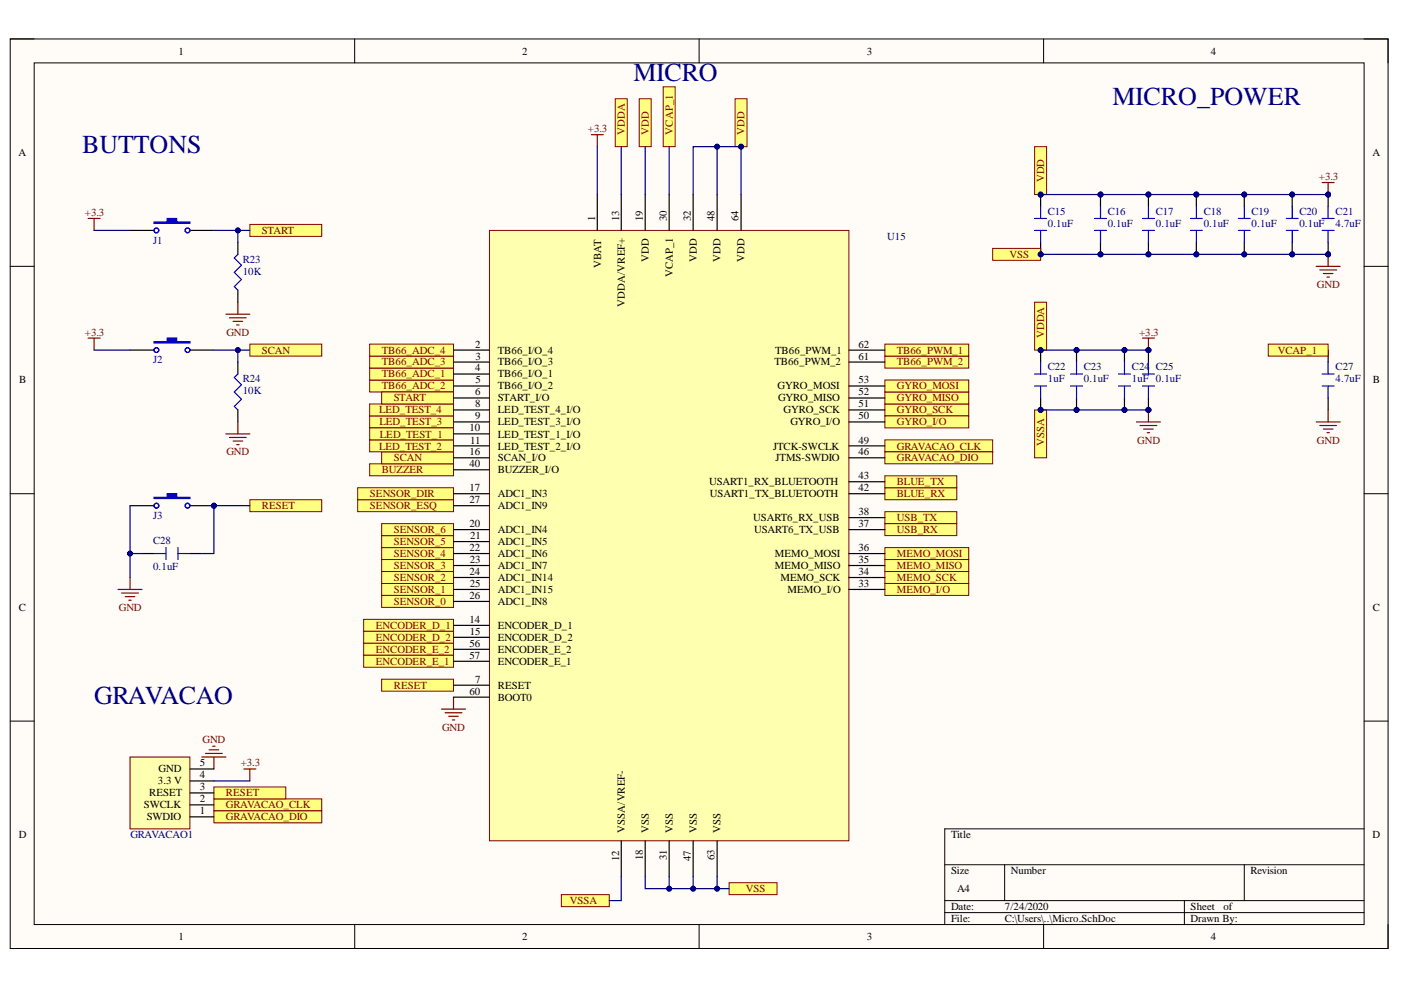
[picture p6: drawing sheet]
<svg xmlns="http://www.w3.org/2000/svg" width="297mm" height="210mm" viewBox="0 0 297 210" stroke-linecap="round" stroke-linejoin="round" font-family="sans-serif">
<defs><g id="words">
<g font-size="5.5" fill="#000080">
<text x="134.3" y="17.2">MICRO</text>
<text x="235.9" y="22.3">MICRO_POWER</text>
<text x="17.4" y="32.4">BUTTONS</text>
<text x="19.9" y="149.2">GRAVACAO</text>
</g>
<g font-size="2.3">
<text x="37.9" y="11.6">1</text>
<text x="110.7" y="11.6">2</text>
<text x="183.8" y="11.6">3</text>
<text x="256.7" y="11.6">4</text>
<text x="3.9" y="33.1">A</text>
<text x="291" y="33.1">A</text>
<text x="126.2" y="46.8" transform="rotate(-90 126.2 46.8)">1</text>
<text x="131.2" y="46.8" transform="rotate(-90 131.2 46.8)">13</text>
<text x="136.3" y="46.8" transform="rotate(-90 136.3 46.8)">19</text>
<text x="141.4" y="46.8" transform="rotate(-90 141.4 46.8)">30</text>
<text x="146.5" y="46.8" transform="rotate(-90 146.5 46.8)">32</text>
<text x="151.5" y="46.8" transform="rotate(-90 151.5 46.8)">48</text>
<text x="156.6" y="46.8" transform="rotate(-90 156.6 46.8)">64</text>
<text x="127.4" y="56.8" transform="rotate(-90 127.4 56.8)">VBAT</text>
<text x="137.6" y="55.5" transform="rotate(-90 137.6 55.5)">VDD</text>
<text x="142.6" y="58.8" transform="rotate(-90 142.6 58.8)">VCAP_1</text>
<text x="147.7" y="55.5" transform="rotate(-90 147.7 55.5)">VDD</text>
<text x="152.8" y="55.5" transform="rotate(-90 152.8 55.5)">VDD</text>
<text x="157.9" y="55.5" transform="rotate(-90 157.9 55.5)">VDD</text>
<text x="132.5" y="65" transform="rotate(-90 132.5 65)">VDDA/VREF+</text>
<text x="100.7" y="73.7">2</text>
<text x="100.8" y="76.2">3</text>
<text x="105.6" y="75">TB66_I/O_4</text>
<text x="105.6" y="77.5">TB66_I/O_3</text>
<text x="164.2" y="77.5">TB66_PWM_2</text>
<text x="164.4" y="75">TB66_PWM_1</text>
<text x="182" y="73.7">62</text>
<text x="182" y="76.2">61</text>
<text x="4.1" y="81.3">B</text>
<text x="100.7" y="78.8">4</text>
<text x="100.7" y="83.8">6</text>
<text x="100.8" y="81.3">5</text>
<text x="105.6" y="80">TB66_I/O_1</text>
<text x="105.6" y="82.6">TB66_I/O_2</text>
<text x="164.9" y="82.6">GYRO_MOSI</text>
<text x="182" y="83.8">52</text>
<text x="182" y="81.3">53</text>
<text x="291" y="81.3">B</text>
<text x="100.7" y="86.4">8</text>
<text x="100.7" y="88.9">9</text>
<text x="105.6" y="85.1">START_I/O</text>
<text x="105.6" y="87.6">LED_TEST_4_I/O</text>
<text x="165" y="85.1">GYRO_MISO</text>
<text x="166.1" y="87.6">GYRO_SCK</text>
<text x="182" y="88.9">50</text>
<text x="182" y="86.4">51</text>
<text x="99.6" y="91.4">10</text>
<text x="99.7" y="94">11</text>
<text x="105.6" y="90.2">LED_TEST_3_I/O</text>
<text x="105.6" y="92.8">LED_TEST_1_I/O</text>
<text x="105.6" y="95.3">LED_TEST_2_I/O</text>
<text x="163.9" y="95.3">JTCK-SWCLK</text>
<text x="167.6" y="90.2">GYRO_I/O</text>
<text x="182" y="94">49</text>
<text x="99.6" y="96.6">16</text>
<text x="99.6" y="99.1">40</text>
<text x="105.6" y="97.8">SCAN_I/O</text>
<text x="105.6" y="100.4">BUZZER_I/O</text>
<text x="164.5" y="97.8">JTMS-SWDIO</text>
<text x="182" y="101.6">43</text>
<text x="182" y="96.6">46</text>
<text x="99.6" y="104.2">17</text>
<text x="99.6" y="106.7">27</text>
<text x="105.6" y="105.4">ADC1_IN3</text>
<text x="105.6" y="108">ADC1_IN9</text>
<text x="150.3" y="102.9">USART1_RX_BLUETOOTH</text>
<text x="150.5" y="105.4">USART1_TX_BLUETOOTH</text>
<text x="182" y="104.2">42</text>
<text x="99.6" y="111.8">20</text>
<text x="105.6" y="113">ADC1_IN4</text>
<text x="159.7" y="110.5">USART6_RX_USB</text>
<text x="159.9" y="113">USART6_TX_USB</text>
<text x="182" y="111.8">37</text>
<text x="182" y="109.2">38</text>
<text x="99.6" y="116.8">22</text>
<text x="99.6" y="119.4">23</text>
<text x="99.7" y="114.3">21</text>
<text x="105.6" y="115.6">ADC1_IN5</text>
<text x="105.6" y="118.1">ADC1_IN6</text>
<text x="164.3" y="118.1">MEMO_MOSI</text>
<text x="182" y="119.4">35</text>
<text x="182" y="116.8">36</text>
<text x="99.6" y="121.9">24</text>
<text x="99.6" y="124.4">25</text>
<text x="105.6" y="120.6">ADC1_IN7</text>
<text x="105.6" y="123.2">ADC1_IN14</text>
<text x="105.6" y="125.7">ADC1_IN15</text>
<text x="164.3" y="120.6">MEMO_MISO</text>
<text x="165.5" y="123.2">MEMO_SCK</text>
<text x="167" y="125.7">MEMO_I/O</text>
<text x="182" y="124.4">33</text>
<text x="182" y="121.9">34</text>
<text x="4" y="129.5">C</text>
<text x="99.6" y="127">26</text>
<text x="105.6" y="128.2">ADC1_IN8</text>
<text x="291" y="129.5">C</text>
<text x="99.6" y="132">14</text>
<text x="99.6" y="137.2">56</text>
<text x="99.6" y="134.6">15</text>
<text x="105.6" y="133.3">ENCODER_D_1</text>
<text x="105.6" y="135.9">ENCODER_D_2</text>
<text x="99.6" y="139.7">57</text>
<text x="105.6" y="138.4">ENCODER_E_2</text>
<text x="105.6" y="141">ENCODER_E_1</text>
<text x="99.6" y="147.3">60</text>
<text x="100.7" y="144.8">7</text>
<text x="105.6" y="146">RESET</text>
<text x="105.6" y="148.6">BOOT0</text>
<text x="33.5" y="166.3">3.3 V</text>
<text x="33.6" y="163.8">GND</text>
<text x="42.3" y="167.6">3</text>
<text x="42.3" y="165">4</text>
<text x="42.3" y="162.5">5</text>
<text x="30.5" y="171.4">SWCLK</text>
<text x="31.1" y="173.9">SWDIO</text>
<text x="31.6" y="168.8">RESET</text>
<text x="42.3" y="172.6">1</text>
<text x="42.3" y="170.1">2</text>
<text x="4" y="177.7">D</text>
<text x="132.5" y="176.5" transform="rotate(-90 132.5 176.5)">VSSA/VREF-</text>
<text x="137.6" y="176.5" transform="rotate(-90 137.6 176.5)">VSS</text>
<text x="142.6" y="176.5" transform="rotate(-90 142.6 176.5)">VSS</text>
<text x="147.7" y="176.5" transform="rotate(-90 147.7 176.5)">VSS</text>
<text x="152.8" y="176.5" transform="rotate(-90 152.8 176.5)">VSS</text>
<text x="201.6" y="177.7">Title</text>
<text x="291" y="177.7">D</text>
<text x="131.2" y="182.5" transform="rotate(-90 131.2 182.5)">12</text>
<text x="136.3" y="182.4" transform="rotate(-90 136.3 182.4)">18</text>
<text x="141.4" y="182.3" transform="rotate(-90 141.4 182.3)">31</text>
<text x="146.5" y="182.5" transform="rotate(-90 146.5 182.5)">47</text>
<text x="151.5" y="182.4" transform="rotate(-90 151.5 182.4)">63</text>
<text x="201.6" y="185.4">Size</text>
<text x="214.3" y="185.4">Number</text>
<text x="265.1" y="185.4">Revision</text>
<text x="202.9" y="189.2">A4</text>
<text x="201.6" y="193">Date:</text>
<text x="201.6" y="195.5">File:</text>
<text x="213" y="193">7/24/2020</text>
<text x="213" y="195.5">C:\Users\..\Micro.SchDoc</text>
<text x="252.4" y="193">Sheet</text>
<text x="252.4" y="195.5">Drawn By:</text>
<text x="259.4" y="193">of</text>
<text x="37.9" y="199.3">1</text>
<text x="110.7" y="199.3">2</text>
<text x="183.8" y="199.3">3</text>
<text x="256.7" y="199.3">4</text>
</g>
<g font-size="2.3" fill="#800000">
<text x="124.6" y="28">+3.3</text>
<text x="132.5" y="28.5" transform="rotate(-90 132.5 28.5)">VDDA</text>
<text x="137.6" y="28.5" transform="rotate(-90 137.6 28.5)">VDD</text>
<text x="142.6" y="28.5" transform="rotate(-90 142.6 28.5)">VCAP_1</text>
<text x="157.9" y="28.5" transform="rotate(-90 157.9 28.5)">VDD</text>
<text x="221.4" y="38.7" transform="rotate(-90 221.4 38.7)">VDD</text>
<text x="279.6" y="38.2">+3.3</text>
<text x="18" y="45.8">+3.3</text>
<text x="55.5" y="49.6">START</text>
<text x="214.1" y="54.7">VSS</text>
<text x="279.2" y="61">GND</text>
<text x="18" y="71.2">+3.3</text>
<text x="48" y="71.2">GND</text>
<text x="221.4" y="71.7" transform="rotate(-90 221.4 71.7)">VDDA</text>
<text x="241.5" y="71.2">+3.3</text>
<text x="55.5" y="75">SCAN</text>
<text x="81" y="77.5">TB66_ADC_3</text>
<text x="81" y="75">TB66_ADC_4</text>
<text x="190.1" y="77.5">TB66_PWM_2</text>
<text x="190.1" y="75">TB66_PWM_1</text>
<text x="270.9" y="75">VCAP_1</text>
<text x="81" y="82.6">TB66_ADC_2</text>
<text x="81" y="80">TB66_ADC_1</text>
<text x="190.1" y="82.6">GYRO_MOSI</text>
<text x="80.4" y="87.6">LED_TEST_4</text>
<text x="83.5" y="85.1">START</text>
<text x="190.1" y="87.6">GYRO_SCK</text>
<text x="190.1" y="85.1">GYRO_MISO</text>
<text x="80.4" y="95.3">LED_TEST_2</text>
<text x="80.5" y="90.2">LED_TEST_3</text>
<text x="80.5" y="92.8">LED_TEST_1</text>
<text x="190.1" y="95.3">GRAVACAO_CLK</text>
<text x="190.1" y="90.2">GYRO_I/O</text>
<text x="221.4" y="94.5" transform="rotate(-90 221.4 94.5)">VSSA</text>
<text x="241.1" y="94">GND</text>
<text x="279.2" y="94">GND</text>
<text x="48" y="96.6">GND</text>
<text x="81" y="100.4">BUZZER</text>
<text x="83.5" y="97.8">SCAN</text>
<text x="190.1" y="97.8">GRAVACAO_DIO</text>
<text x="55.5" y="108">RESET</text>
<text x="78.4" y="108">SENSOR_ESQ</text>
<text x="78.4" y="105.4">SENSOR_DIR</text>
<text x="190.1" y="105.4">BLUE_RX</text>
<text x="190.1" y="102.9">BLUE_TX</text>
<text x="83.5" y="113">SENSOR_6</text>
<text x="190.1" y="110.5">USB_TX</text>
<text x="190.1" y="113">USB_RX</text>
<text x="83.5" y="118.1">SENSOR_4</text>
<text x="83.5" y="115.6">SENSOR_5</text>
<text x="190.1" y="118.1">MEMO_MOSI</text>
<text x="83.5" y="125.7">SENSOR_1</text>
<text x="83.5" y="123.2">SENSOR_2</text>
<text x="83.5" y="120.6">SENSOR_3</text>
<text x="190.1" y="120.6">MEMO_MISO</text>
<text x="190.1" y="123.2">MEMO_SCK</text>
<text x="190.1" y="125.7">MEMO_I/O</text>
<text x="25.2" y="129.5">GND</text>
<text x="83.5" y="128.2">SENSOR_0</text>
<text x="79.7" y="133.3">ENCODER_D_1</text>
<text x="79.7" y="135.9">ENCODER_D_2</text>
<text x="79.7" y="138.4">ENCODER_E_2</text>
<text x="79.7" y="141">ENCODER_E_1</text>
<text x="83.5" y="146">RESET</text>
<text x="93.7" y="154.9">GND</text>
<text x="42.9" y="157.4">GND</text>
<text x="51" y="162.5">+3.3</text>
<text x="47.9" y="171.4">GRAVACAO_CLK</text>
<text x="47.9" y="173.9">GRAVACAO_DIO</text>
<text x="47.9" y="168.8">RESET</text>
<text x="120.8" y="191.7">VSSA</text>
<text x="158.1" y="189.2">VSS</text>
</g>
<g font-size="2.3" fill="#000080">
<text x="222.2" y="45.5">C15</text>
<text x="234.8" y="45.5">C16</text>
<text x="245.1" y="45.5">C17</text>
<text x="255.2" y="45.5">C18</text>
<text x="265.4" y="45.5">C19</text>
<text x="275.5" y="45.5">C20</text>
<text x="283.2" y="45.5">C21</text>
<text x="32.5" y="51.7">J1</text>
<text x="188.1" y="50.9">U15</text>
<text x="222.2" y="48">0.1uF</text>
<text x="234.8" y="48">0.1uF</text>
<text x="245.1" y="48">0.1uF</text>
<text x="255.2" y="48">0.1uF</text>
<text x="265.4" y="48">0.1uF</text>
<text x="275.5" y="48">0.1uF</text>
<text x="283.2" y="48">4.7uF</text>
<text x="51.5" y="55.7">R23</text>
<text x="51.5" y="58.2">10K</text>
<text x="32.5" y="77">J2</text>
<text x="51.5" y="81">R24</text>
<text x="51.5" y="83.6">10K</text>
<text x="222.2" y="78.5">C22</text>
<text x="222.2" y="81">1uF</text>
<text x="229.8" y="78.5">C23</text>
<text x="229.8" y="81">0.1uF</text>
<text x="240" y="78.5">C24</text>
<text x="240" y="81">1uF 0.1uF</text>
<text x="245.1" y="78.5">C25</text>
<text x="283.2" y="78.5">C27</text>
<text x="283.2" y="81">4.7uF</text>
<text x="32.5" y="110">J3</text>
<text x="32.5" y="115.3">C28</text>
<text x="32.5" y="120.9">0.1uF</text>
<text x="27.6" y="177.7">GRAVACAO1</text>
</g>
</g></defs>
<path d="M2.2 8.3h292.1v192.8h-292.1z" fill-rule="evenodd" fill="#fffcf8"/>
<path d="M2.2 8.3h292.1v192.8h-292.1z" fill="none" stroke="#000" stroke-width=".21"/>
<path d="M7.2 13.3h282v182.7h-282z" fill-rule="evenodd" fill="#fffcf8"/>
<g fill="none" stroke="#000" stroke-width=".21">
<path d="M2.2 8.3h5M7.2 13.3h282v182.7h-282zM75.2 8.3v5M148.2 8.3v5M221.3 8.3v5M289.2 8.3h5.1v5M2.2 56.5h5M289.2 56.5h5.1M2.2 104.7h5M289.2 104.7h5.1M2.2 152.9h5M289.2 152.9h5.1"/>
<path d="M289.2 175.7h-88.9v20.3M75.2 196v5.1M148.2 196v5.1M200.3 183.3h88.9M200.3 191h88.9M200.3 193.5h88.9M213 183.3v7.7M221.3 196v5.1M251.1 191v5M263.8 183.3v7.7M294.3 196v5.1"/>
</g>
<path d="M80.9 123.7h15.3v2.5h-15.3z" fill-rule="evenodd" fill="#ffff80"/>
<path d="M80.9 123.7h15.3v2.5h-15.3z" fill="none" stroke="#800000" stroke-width=".21"/>
<path d="M80.9 116.1h15.3v2.5h-15.3z" fill-rule="evenodd" fill="#ffff80"/>
<path d="M80.9 116.1h15.3v2.5h-15.3z" fill="none" stroke="#800000" stroke-width=".21"/>
<path d="M80.9 121.2h15.3v2.5h-15.3z" fill-rule="evenodd" fill="#ffff80"/>
<path d="M80.9 121.2h15.3v2.5h-15.3z" fill="none" stroke="#800000" stroke-width=".21"/>
<path d="M80.9 113.6h15.3v2.5h-15.3z" fill-rule="evenodd" fill="#ffff80"/>
<path d="M80.9 113.6h15.3v2.5h-15.3z" fill="none" stroke="#800000" stroke-width=".21"/>
<path d="M80.9 126.2h15.3v2.6h-15.3z" fill-rule="evenodd" fill="#ffff80"/>
<path d="M80.9 126.2h15.3v2.6h-15.3z" fill="none" stroke="#800000" stroke-width=".21"/>
<path d="M80.9 118.6h15.3v2.6h-15.3z" fill-rule="evenodd" fill="#ffff80"/>
<path d="M80.9 118.6h15.3v2.6h-15.3z" fill="none" stroke="#800000" stroke-width=".21"/>
<path d="M78.4 88.2h17.8v2.5h-17.8z" fill-rule="evenodd" fill="#ffff80"/>
<path d="M78.4 88.2h17.8v2.5h-17.8z" fill="none" stroke="#800000" stroke-width=".21"/>
<path d="M78.4 85.6h17.8v2.6h-17.8z" fill-rule="evenodd" fill="#ffff80"/>
<path d="M78.4 85.6h17.8v2.6h-17.8z" fill="none" stroke="#800000" stroke-width=".21"/>
<path d="M280.3 38.7h2.6M281.6 38.7v2.5" fill="none" stroke="#800000" stroke-width=".25"/>
<circle cx="281.6" cy="41.2" r=".51" fill="#000080"/>
<circle cx="281.6" cy="41.2" r=".51" fill="none" stroke="#000080" stroke-width=".21"/>
<path d="M242.2 71.7h2.6M243.5 71.7v2.5" fill="none" stroke="#800000" stroke-width=".25"/>
<circle cx="243.5" cy="74.2" r=".51" fill="#000080"/>
<circle cx="243.5" cy="74.2" r=".51" fill="none" stroke="#000080" stroke-width=".21"/>
<path d="M241 89.5h5M241.7 90.2h3.6M242.5 91h2M243.2 91.7h.5M243.5 86.9v2.6" fill="none" stroke="#800000" stroke-width=".25"/>
<circle cx="243.5" cy="86.9" r=".51" fill="#000080"/>
<circle cx="243.5" cy="86.9" r=".51" fill="none" stroke="#000080" stroke-width=".21"/>
<path d="M279.1 56.5h5M279.8 57.2h3.6M280.6 58h2M281.3 58.8h.5M281.6 53.9v2.6M279.1 89.5h5M279.8 90.2h3.6M280.6 91h2M281.3 91.7h.5M281.6 86.9v2.6" fill="none" stroke="#800000" stroke-width=".25"/>
<circle cx="281.6" cy="53.9" r=".51" fill="#000080"/>
<circle cx="281.6" cy="53.9" r=".51" fill="none" stroke="#000080" stroke-width=".21"/>
<path d="M78.4 80.6h17.8v2.5h-17.8z" fill-rule="evenodd" fill="#ffff80"/>
<path d="M78.4 80.6h17.8v2.5h-17.8z" fill="none" stroke="#800000" stroke-width=".21"/>
<path d="M78.4 78h17.8v2.6h-17.8z" fill-rule="evenodd" fill="#ffff80"/>
<path d="M78.4 78h17.8v2.6h-17.8z" fill="none" stroke="#800000" stroke-width=".21"/>
<path d="M78.4 75.5h17.8v2.5h-17.8z" fill-rule="evenodd" fill="#ffff80"/>
<path d="M78.4 75.5h17.8v2.5h-17.8z" fill="none" stroke="#800000" stroke-width=".21"/>
<path d="M78.4 73h17.8v2.5h-17.8z" fill-rule="evenodd" fill="#ffff80"/>
<path d="M78.4 73h17.8v2.5h-17.8z" fill="none" stroke="#800000" stroke-width=".21"/>
<path d="M187.6 75.5h17.8v2.5h-17.8z" fill-rule="evenodd" fill="#ffff80"/>
<path d="M187.6 75.5h17.8v2.5h-17.8z" fill="none" stroke="#800000" stroke-width=".21"/>
<path d="M187.6 73h17.8v2.5h-17.8z" fill-rule="evenodd" fill="#ffff80"/>
<path d="M187.6 73h17.8v2.5h-17.8z" fill="none" stroke="#800000" stroke-width=".21"/>
<path d="M77.1 131.3h19.1v2.6h-19.1z" fill-rule="evenodd" fill="#ffff80"/>
<path d="M77.1 131.3h19.1v2.6h-19.1z" fill="none" stroke="#800000" stroke-width=".21"/>
<path d="M77.1 133.9h19.1v2.5h-19.1z" fill-rule="evenodd" fill="#ffff80"/>
<path d="M77.1 133.9h19.1v2.5h-19.1z" fill="none" stroke="#800000" stroke-width=".21"/>
<path d="M187.6 108.5h15.3v2.5h-15.3z" fill-rule="evenodd" fill="#ffff80"/>
<path d="M187.6 108.5h15.3v2.5h-15.3z" fill="none" stroke="#800000" stroke-width=".21"/>
<path d="M187.6 111h15.3v2.6h-15.3z" fill-rule="evenodd" fill="#ffff80"/>
<path d="M187.6 111h15.3v2.6h-15.3z" fill="none" stroke="#800000" stroke-width=".21"/>
<path d="M187.6 103.4h15.3v2.6h-15.3z" fill-rule="evenodd" fill="#ffff80"/>
<path d="M187.6 103.4h15.3v2.6h-15.3z" fill="none" stroke="#800000" stroke-width=".21"/>
<path d="M187.6 100.9h15.3v2.5h-15.3z" fill-rule="evenodd" fill="#ffff80"/>
<path d="M187.6 100.9h15.3v2.5h-15.3z" fill="none" stroke="#800000" stroke-width=".21"/>
<path d="M187.6 93.3h22.9v2.5h-22.9z" fill-rule="evenodd" fill="#ffff80"/>
<path d="M187.6 93.3h22.9v2.5h-22.9z" fill="none" stroke="#800000" stroke-width=".21"/>
<path d="M187.6 95.8h22.9v2.5h-22.9z" fill-rule="evenodd" fill="#ffff80"/>
<path d="M187.6 95.8h22.9v2.5h-22.9z" fill="none" stroke="#800000" stroke-width=".21"/>
<path d="M187.6 116.1h17.8v2.5h-17.8z" fill-rule="evenodd" fill="#ffff80"/>
<path d="M187.6 116.1h17.8v2.5h-17.8z" fill="none" stroke="#800000" stroke-width=".21"/>
<path d="M187.6 118.6h17.8v2.6h-17.8z" fill-rule="evenodd" fill="#ffff80"/>
<path d="M187.6 118.6h17.8v2.6h-17.8z" fill="none" stroke="#800000" stroke-width=".21"/>
<path d="M187.6 121.2h17.8v2.5h-17.8z" fill-rule="evenodd" fill="#ffff80"/>
<path d="M187.6 121.2h17.8v2.5h-17.8z" fill="none" stroke="#800000" stroke-width=".21"/>
<path d="M53 47.6h15.2v2.5h-15.2z" fill-rule="evenodd" fill="#ffff80"/>
<path d="M53 47.6h15.2v2.5h-15.2z" fill="none" stroke="#800000" stroke-width=".21"/>
<path d="M53 73h15.2v2.5h-15.2z" fill-rule="evenodd" fill="#ffff80"/>
<path d="M53 73h15.2v2.5h-15.2z" fill="none" stroke="#800000" stroke-width=".21"/>
<path d="M53 105.9h15.2v2.6h-15.2z" fill-rule="evenodd" fill="#ffff80"/>
<path d="M53 105.9h15.2v2.6h-15.2z" fill="none" stroke="#800000" stroke-width=".21"/>
<path d="M80.9 144h15.3v2.5h-15.3z" fill-rule="evenodd" fill="#ffff80"/>
<path d="M80.9 144h15.3v2.5h-15.3z" fill="none" stroke="#800000" stroke-width=".21"/>
<g fill="none" stroke="#800000" stroke-width=".25">
<path d="M25 125h5.1M25.8 125.7h3.5M26.6 126.5h2M27.3 127.3h.5M27.6 122.4v2.6M43.6 159.7h3.5M44.3 159h2.1M45.1 158.2h.5M93.6 150.4h5.1M94.4 151.1h3.5M95.1 151.9h2.1M95.9 152.6h.5"/>
<path d="M96.2 147.8v2.6M42.8 160.5h5.1M45.3 160.5v2.5M51.7 163h2.5M53 163v2.6"/>
</g>
<path d="M45.3 169.4h22.9v2.5h-22.9z" fill-rule="evenodd" fill="#ffff80"/>
<path d="M45.3 169.4h22.9v2.5h-22.9z" fill="none" stroke="#800000" stroke-width=".21"/>
<path d="M45.3 171.9h22.9v2.6h-22.9z" fill-rule="evenodd" fill="#ffff80"/>
<path d="M45.3 171.9h22.9v2.6h-22.9z" fill="none" stroke="#800000" stroke-width=".21"/>
<path d="M45.3 166.9h15.3v2.5h-15.3z" fill-rule="evenodd" fill="#ffff80"/>
<path d="M45.3 166.9h15.3v2.5h-15.3z" fill="none" stroke="#800000" stroke-width=".21"/>
<g fill="none" stroke="#800000" stroke-width=".25">
<path d="M18.7 46.3h2.5M19.9 46.3v2.6M18.7 71.7h2.5M19.9 71.7v2.5M47.9 66.6h5.1M48.7 67.4h3.5M49.4 68.1h2M50.2 68.9h.5M50.4 64.1v2.5M47.9 92h5.1M48.7 92.8h3.5M49.4 93.5h2"/>
<path d="M50.2 94.3h.5M50.4 89.5v2.5"/>
</g>
<path d="M50.4 51.4v2.5M50.4 61.5v2.6M50.4 76.8v2.5M50.4 86.9v2.6M30.1 117.4h2.6M40.3 117.4h2.5" fill="none" stroke="#000" stroke-width=".25"/>
<path d="M50.4 53.9l-.7 .8 1.5 1.5-1.5 1.5 1.5 1.6-1.5 1.5 .7 .7M50.4 79.3l-.7 .8 1.5 1.5-1.5 1.5 1.5 1.5-1.5 1.6 .7 .7M32.7 117.4h2.5M35.2 116.1v2.5M37.7 117.4h2.6M37.7 116.1v2.5" fill="none" stroke="#00f" stroke-width=".25"/>
<path d="M27.6 160.5h12.7v15.2h-12.7z" fill-rule="evenodd" fill="#ffffb0"/>
<path d="M27.6 160.5h12.7v15.2h-12.7z" fill="none" stroke="#800000" stroke-width=".21"/>
<path d="M40.3 173.2h5M40.3 170.7h5M40.3 168.1h5M40.3 165.6h5M40.3 163h5" fill="none" stroke="#000" stroke-width=".25"/>
<circle cx="274" cy="53.9" r=".51" fill="#000080"/>
<circle cx="274" cy="53.9" r=".51" fill="none" stroke="#000080" stroke-width=".21"/>
<circle cx="274" cy="41.2" r=".51" fill="#000080"/>
<circle cx="274" cy="41.2" r=".51" fill="none" stroke="#000080" stroke-width=".21"/>
<path d="M274 51.4v2.5" fill="none" stroke="#000" stroke-width=".25"/>
<circle cx="274" cy="53.9" r=".51" fill="#000080"/>
<circle cx="274" cy="53.9" r=".51" fill="none" stroke="#000080" stroke-width=".21"/>
<path d="M274 41.2v2.6" fill="none" stroke="#000" stroke-width=".25"/>
<circle cx="274" cy="41.2" r=".51" fill="#000080"/>
<circle cx="274" cy="41.2" r=".51" fill="none" stroke="#000080" stroke-width=".21"/>
<path d="M272.7 48.9h2.5M272.7 46.3h2.5M274 43.8v2.5M274 48.9v2.5" fill="none" stroke="#00f" stroke-width=".25"/>
<circle cx="220.6" cy="86.9" r=".51" fill="#000080"/>
<circle cx="220.6" cy="86.9" r=".51" fill="none" stroke="#000080" stroke-width=".21"/>
<circle cx="220.6" cy="74.2" r=".51" fill="#000080"/>
<circle cx="220.6" cy="74.2" r=".51" fill="none" stroke="#000080" stroke-width=".21"/>
<path d="M220.6 84.4v2.5" fill="none" stroke="#000" stroke-width=".25"/>
<circle cx="220.6" cy="86.9" r=".51" fill="#000080"/>
<circle cx="220.6" cy="86.9" r=".51" fill="none" stroke="#000080" stroke-width=".21"/>
<path d="M220.6 74.2v2.6" fill="none" stroke="#000" stroke-width=".25"/>
<circle cx="220.6" cy="74.2" r=".51" fill="#000080"/>
<circle cx="220.6" cy="74.2" r=".51" fill="none" stroke="#000080" stroke-width=".21"/>
<path d="M219.4 79.3h2.5M220.6 76.8v2.5M280.3 79.3h2.6M281.6 76.8v2.5M219.4 81.8h2.5M220.6 81.8v2.6M280.3 81.8h2.6M281.6 81.8v2.6" fill="none" stroke="#00f" stroke-width=".25"/>
<path d="M281.6 74.2v2.6M281.6 84.4v2.5" fill="none" stroke="#000" stroke-width=".25"/>
<circle cx="281.6" cy="53.9" r=".51" fill="#000080"/>
<circle cx="281.6" cy="53.9" r=".51" fill="none" stroke="#000080" stroke-width=".21"/>
<circle cx="281.6" cy="41.2" r=".51" fill="#000080"/>
<circle cx="281.6" cy="41.2" r=".51" fill="none" stroke="#000080" stroke-width=".21"/>
<path d="M281.6 51.4v2.5" fill="none" stroke="#000" stroke-width=".25"/>
<circle cx="281.6" cy="53.9" r=".51" fill="#000080"/>
<circle cx="281.6" cy="53.9" r=".51" fill="none" stroke="#000080" stroke-width=".21"/>
<path d="M281.6 41.2v2.6" fill="none" stroke="#000" stroke-width=".25"/>
<circle cx="281.6" cy="41.2" r=".51" fill="#000080"/>
<circle cx="281.6" cy="41.2" r=".51" fill="none" stroke="#000080" stroke-width=".21"/>
<path d="M280.3 48.9h2.6M280.3 46.3h2.6M281.6 43.8v2.5M281.6 48.9v2.5" fill="none" stroke="#00f" stroke-width=".25"/>
<circle cx="263.8" cy="53.9" r=".51" fill="#000080"/>
<circle cx="263.8" cy="53.9" r=".51" fill="none" stroke="#000080" stroke-width=".21"/>
<circle cx="263.8" cy="41.2" r=".51" fill="#000080"/>
<circle cx="263.8" cy="41.2" r=".51" fill="none" stroke="#000080" stroke-width=".21"/>
<path d="M263.8 51.4v2.5" fill="none" stroke="#000" stroke-width=".25"/>
<circle cx="263.8" cy="53.9" r=".51" fill="#000080"/>
<circle cx="263.8" cy="53.9" r=".51" fill="none" stroke="#000080" stroke-width=".21"/>
<path d="M263.8 41.2v2.6" fill="none" stroke="#000" stroke-width=".25"/>
<circle cx="263.8" cy="41.2" r=".51" fill="#000080"/>
<circle cx="263.8" cy="41.2" r=".51" fill="none" stroke="#000080" stroke-width=".21"/>
<path d="M262.5 48.9h2.6M262.5 46.3h2.6M263.8 43.8v2.5M263.8 48.9v2.5" fill="none" stroke="#00f" stroke-width=".25"/>
<circle cx="253.7" cy="53.9" r=".51" fill="#000080"/>
<circle cx="253.7" cy="53.9" r=".51" fill="none" stroke="#000080" stroke-width=".21"/>
<circle cx="253.7" cy="41.2" r=".51" fill="#000080"/>
<circle cx="253.7" cy="41.2" r=".51" fill="none" stroke="#000080" stroke-width=".21"/>
<path d="M253.7 51.4v2.5" fill="none" stroke="#000" stroke-width=".25"/>
<circle cx="253.7" cy="53.9" r=".51" fill="#000080"/>
<circle cx="253.7" cy="53.9" r=".51" fill="none" stroke="#000080" stroke-width=".21"/>
<path d="M253.7 41.2v2.6" fill="none" stroke="#000" stroke-width=".25"/>
<circle cx="253.7" cy="41.2" r=".51" fill="#000080"/>
<circle cx="253.7" cy="41.2" r=".51" fill="none" stroke="#000080" stroke-width=".21"/>
<path d="M252.4 48.9h2.5M252.4 46.3h2.5M253.7 43.8v2.5M253.7 48.9v2.5" fill="none" stroke="#00f" stroke-width=".25"/>
<circle cx="243.5" cy="53.9" r=".51" fill="#000080"/>
<circle cx="243.5" cy="53.9" r=".51" fill="none" stroke="#000080" stroke-width=".21"/>
<circle cx="243.5" cy="41.2" r=".51" fill="#000080"/>
<circle cx="243.5" cy="41.2" r=".51" fill="none" stroke="#000080" stroke-width=".21"/>
<path d="M243.5 51.4v2.5" fill="none" stroke="#000" stroke-width=".25"/>
<circle cx="243.5" cy="53.9" r=".51" fill="#000080"/>
<circle cx="243.5" cy="53.9" r=".51" fill="none" stroke="#000080" stroke-width=".21"/>
<path d="M243.5 41.2v2.6" fill="none" stroke="#000" stroke-width=".25"/>
<circle cx="243.5" cy="41.2" r=".51" fill="#000080"/>
<circle cx="243.5" cy="41.2" r=".51" fill="none" stroke="#000080" stroke-width=".21"/>
<path d="M242.2 48.9h2.6M242.2 46.3h2.6M243.5 43.8v2.5M243.5 48.9v2.5" fill="none" stroke="#00f" stroke-width=".25"/>
<circle cx="233.3" cy="53.9" r=".51" fill="#000080"/>
<circle cx="233.3" cy="53.9" r=".51" fill="none" stroke="#000080" stroke-width=".21"/>
<circle cx="233.3" cy="41.2" r=".51" fill="#000080"/>
<circle cx="233.3" cy="41.2" r=".51" fill="none" stroke="#000080" stroke-width=".21"/>
<path d="M233.3 51.4v2.5" fill="none" stroke="#000" stroke-width=".25"/>
<circle cx="233.3" cy="53.9" r=".51" fill="#000080"/>
<circle cx="233.3" cy="53.9" r=".51" fill="none" stroke="#000080" stroke-width=".21"/>
<path d="M233.3 41.2v2.6" fill="none" stroke="#000" stroke-width=".25"/>
<circle cx="233.3" cy="41.2" r=".51" fill="#000080"/>
<circle cx="233.3" cy="41.2" r=".51" fill="none" stroke="#000080" stroke-width=".21"/>
<path d="M232.1 48.9h2.5M232.1 46.3h2.5M233.3 43.8v2.5M233.3 48.9v2.5" fill="none" stroke="#00f" stroke-width=".25"/>
<circle cx="220.6" cy="53.9" r=".51" fill="#000080"/>
<circle cx="220.6" cy="53.9" r=".51" fill="none" stroke="#000080" stroke-width=".21"/>
<circle cx="220.6" cy="41.2" r=".51" fill="#000080"/>
<circle cx="220.6" cy="41.2" r=".51" fill="none" stroke="#000080" stroke-width=".21"/>
<path d="M220.6 51.4v2.5" fill="none" stroke="#000" stroke-width=".25"/>
<circle cx="220.6" cy="53.9" r=".51" fill="#000080"/>
<circle cx="220.6" cy="53.9" r=".51" fill="none" stroke="#000080" stroke-width=".21"/>
<path d="M220.6 41.2v2.6" fill="none" stroke="#000" stroke-width=".25"/>
<circle cx="220.6" cy="41.2" r=".51" fill="#000080"/>
<circle cx="220.6" cy="41.2" r=".51" fill="none" stroke="#000080" stroke-width=".21"/>
<path d="M219.4 48.9h2.5M219.4 46.3h2.5M220.6 43.8v2.5M220.6 48.9v2.5" fill="none" stroke="#00f" stroke-width=".25"/>
<circle cx="243.5" cy="86.9" r=".51" fill="#000080"/>
<circle cx="243.5" cy="86.9" r=".51" fill="none" stroke="#000080" stroke-width=".21"/>
<circle cx="243.5" cy="74.2" r=".51" fill="#000080"/>
<circle cx="243.5" cy="74.2" r=".51" fill="none" stroke="#000080" stroke-width=".21"/>
<path d="M243.5 84.4v2.5" fill="none" stroke="#000" stroke-width=".25"/>
<circle cx="243.5" cy="86.9" r=".51" fill="#000080"/>
<circle cx="243.5" cy="86.9" r=".51" fill="none" stroke="#000080" stroke-width=".21"/>
<path d="M243.5 74.2v2.6" fill="none" stroke="#000" stroke-width=".25"/>
<circle cx="243.5" cy="74.2" r=".51" fill="#000080"/>
<circle cx="243.5" cy="74.2" r=".51" fill="none" stroke="#000080" stroke-width=".21"/>
<path d="M242.2 79.3h2.6M243.5 76.8v2.5M242.2 81.8h2.6M243.5 81.8v2.6" fill="none" stroke="#00f" stroke-width=".25"/>
<circle cx="228.2" cy="86.9" r=".51" fill="#000080"/>
<circle cx="228.2" cy="86.9" r=".51" fill="none" stroke="#000080" stroke-width=".21"/>
<circle cx="228.2" cy="74.2" r=".51" fill="#000080"/>
<circle cx="228.2" cy="74.2" r=".51" fill="none" stroke="#000080" stroke-width=".21"/>
<path d="M228.2 84.4v2.5" fill="none" stroke="#000" stroke-width=".25"/>
<circle cx="228.2" cy="86.9" r=".51" fill="#000080"/>
<circle cx="228.2" cy="86.9" r=".51" fill="none" stroke="#000080" stroke-width=".21"/>
<path d="M228.2 74.2v2.6" fill="none" stroke="#000" stroke-width=".25"/>
<circle cx="228.2" cy="74.2" r=".51" fill="#000080"/>
<circle cx="228.2" cy="74.2" r=".51" fill="none" stroke="#000080" stroke-width=".21"/>
<path d="M227 79.3h2.5M228.2 76.8v2.5M227 81.8h2.5M228.2 81.8v2.6" fill="none" stroke="#00f" stroke-width=".25"/>
<path d="M27.6 48.9h5.1M40.3 48.9h5" fill="none" stroke="#000" stroke-width=".25"/>
<path d="M32.7 47.1h2.7v-.8h2.1v.8h2.8v.2h-7.6z" fill-rule="evenodd" fill="#00f"/>
<g fill="none" stroke="#00f" stroke-width=".25">
<path d="M32.7 47.1h2.7v-.8h2.1v.8h2.8v.2h-7.6z"/>
<circle cx="33.2" cy="48.9" r=".51"/>
<circle cx="39.8" cy="48.9" r=".51"/>
</g>
<path d="M27.6 74.2h5.1M40.3 74.2h5" fill="none" stroke="#000" stroke-width=".25"/>
<path d="M32.7 72.5h2.7v-.8h2.1v.8h2.8v.2h-7.6z" fill-rule="evenodd" fill="#00f"/>
<g fill="none" stroke="#00f" stroke-width=".25">
<path d="M32.7 72.5h2.7v-.8h2.1v.8h2.8v.2h-7.6z"/>
<circle cx="33.2" cy="74.2" r=".51"/>
<circle cx="39.8" cy="74.2" r=".51"/>
</g>
<circle cx="45.4" cy="107.2" r=".51" fill="#000080"/>
<circle cx="45.4" cy="107.2" r=".51" fill="none" stroke="#000080" stroke-width=".21"/>
<path d="M27.6 107.2h5.1M40.3 107.2h5" fill="none" stroke="#000" stroke-width=".25"/>
<circle cx="45.4" cy="107.2" r=".51" fill="#000080"/>
<circle cx="45.4" cy="107.2" r=".51" fill="none" stroke="#000080" stroke-width=".21"/>
<path d="M32.7 105.4h2.7v-.7h2.1v.7h2.8v.3h-7.6z" fill-rule="evenodd" fill="#00f"/>
<g fill="none" stroke="#00f" stroke-width=".25">
<path d="M32.7 105.4h2.7v-.7h2.1v.7h2.8v.3h-7.6z"/>
<circle cx="33.2" cy="107.2" r=".51"/>
<circle cx="39.8" cy="107.2" r=".51"/>
</g>
<path d="M187.6 123.7h17.8v2.5h-17.8z" fill-rule="evenodd" fill="#ffff80"/>
<path d="M187.6 123.7h17.8v2.5h-17.8z" fill="none" stroke="#800000" stroke-width=".21"/>
<path d="M78.4 98.3h17.8v2.6h-17.8z" fill-rule="evenodd" fill="#ffff80"/>
<path d="M78.4 98.3h17.8v2.6h-17.8z" fill="none" stroke="#800000" stroke-width=".21"/>
<path d="M80.9 111h15.3v2.6h-15.3z" fill-rule="evenodd" fill="#ffff80"/>
<path d="M80.9 111h15.3v2.6h-15.3z" fill="none" stroke="#800000" stroke-width=".21"/>
<path d="M75.8 105.9h20.4v2.6h-20.4z" fill-rule="evenodd" fill="#ffff80"/>
<path d="M75.8 105.9h20.4v2.6h-20.4z" fill="none" stroke="#800000" stroke-width=".21"/>
<path d="M75.8 103.4h20.4v2.5h-20.4z" fill-rule="evenodd" fill="#ffff80"/>
<path d="M75.8 103.4h20.4v2.5h-20.4z" fill="none" stroke="#800000" stroke-width=".21"/>
<path d="M187.6 85.7h17.8v2.5h-17.8z" fill-rule="evenodd" fill="#ffff80"/>
<path d="M187.6 85.7h17.8v2.5h-17.8z" fill="none" stroke="#800000" stroke-width=".21"/>
<path d="M187.6 83.1h17.8v2.6h-17.8z" fill-rule="evenodd" fill="#ffff80"/>
<path d="M187.6 83.1h17.8v2.6h-17.8z" fill="none" stroke="#800000" stroke-width=".21"/>
<path d="M187.6 80.6h17.8v2.5h-17.8z" fill-rule="evenodd" fill="#ffff80"/>
<path d="M187.6 80.6h17.8v2.5h-17.8z" fill="none" stroke="#800000" stroke-width=".21"/>
<path d="M187.6 88.2h17.8v2.5h-17.8z" fill-rule="evenodd" fill="#ffff80"/>
<path d="M187.6 88.2h17.8v2.5h-17.8z" fill="none" stroke="#800000" stroke-width=".21"/>
<path d="M80.9 95.8h15.3v2.5h-15.3z" fill-rule="evenodd" fill="#ffff80"/>
<path d="M80.9 95.8h15.3v2.5h-15.3z" fill="none" stroke="#800000" stroke-width=".21"/>
<path d="M80.9 83.1h15.3v2.5h-15.3z" fill-rule="evenodd" fill="#ffff80"/>
<path d="M80.9 83.1h15.3v2.5h-15.3z" fill="none" stroke="#800000" stroke-width=".21"/>
<path d="M140.6 18.4h2.6v12.7h-2.6z" fill-rule="evenodd" fill="#ffff80"/>
<path d="M140.6 18.4h2.6v12.7h-2.6z" fill="none" stroke="#800000" stroke-width=".21"/>
<path d="M268.9 73h12.7v2.5h-12.7z" fill-rule="evenodd" fill="#ffff80"/>
<path d="M268.9 73h12.7v2.5h-12.7z" fill="none" stroke="#800000" stroke-width=".21"/>
<path d="M125.4 28.6h2.5M126.6 28.6v2.5" fill="none" stroke="#800000" stroke-width=".25"/>
<path d="M155.8 20.9h2.6v10.2h-2.6z" fill-rule="evenodd" fill="#ffff80"/>
<path d="M155.8 20.9h2.6v10.2h-2.6z" fill="none" stroke="#800000" stroke-width=".21"/>
<circle cx="157.1" cy="31.1" r=".51" fill="#000080"/>
<circle cx="157.1" cy="31.1" r=".51" fill="none" stroke="#000080" stroke-width=".21"/>
<path d="M219.4 31.1h2.5v10.1h-2.5z" fill-rule="evenodd" fill="#ffff80"/>
<path d="M219.4 31.1h2.5v10.1h-2.5z" fill="none" stroke="#800000" stroke-width=".21"/>
<circle cx="220.6" cy="41.2" r=".51" fill="#000080"/>
<circle cx="220.6" cy="41.2" r=".51" fill="none" stroke="#000080" stroke-width=".21"/>
<path d="M135.5 20.9h2.6v10.2h-2.6z" fill-rule="evenodd" fill="#ffff80"/>
<path d="M135.5 20.9h2.6v10.2h-2.6z" fill="none" stroke="#800000" stroke-width=".21"/>
<path d="M130.4 20.9h2.6v10.2h-2.6z" fill-rule="evenodd" fill="#ffff80"/>
<path d="M130.4 20.9h2.6v10.2h-2.6z" fill="none" stroke="#800000" stroke-width=".21"/>
<path d="M219.4 64.1h2.5v10.1h-2.5z" fill-rule="evenodd" fill="#ffff80"/>
<path d="M219.4 64.1h2.5v10.1h-2.5z" fill="none" stroke="#800000" stroke-width=".21"/>
<circle cx="220.6" cy="74.2" r=".51" fill="#000080"/>
<circle cx="220.6" cy="74.2" r=".51" fill="none" stroke="#000080" stroke-width=".21"/>
<circle cx="238.4" cy="86.9" r=".51" fill="#000080"/>
<circle cx="238.4" cy="86.9" r=".51" fill="none" stroke="#000080" stroke-width=".21"/>
<circle cx="238.4" cy="74.2" r=".51" fill="#000080"/>
<circle cx="238.4" cy="74.2" r=".51" fill="none" stroke="#000080" stroke-width=".21"/>
<path d="M238.4 84.4v2.5" fill="none" stroke="#000" stroke-width=".25"/>
<circle cx="238.4" cy="86.9" r=".51" fill="#000080"/>
<circle cx="238.4" cy="86.9" r=".51" fill="none" stroke="#000080" stroke-width=".21"/>
<path d="M238.4 74.2v2.6" fill="none" stroke="#000" stroke-width=".25"/>
<circle cx="238.4" cy="74.2" r=".51" fill="#000080"/>
<circle cx="238.4" cy="74.2" r=".51" fill="none" stroke="#000080" stroke-width=".21"/>
<path d="M237.1 79.3h2.6M238.4 76.8v2.5M237.1 81.8h2.6M238.4 81.8v2.6" fill="none" stroke="#00f" stroke-width=".25"/>
<path d="M154.6 187.2h10.1v2.5h-10.1z" fill-rule="evenodd" fill="#ffff80"/>
<path d="M154.6 187.2h10.1v2.5h-10.1z" fill="none" stroke="#800000" stroke-width=".21"/>
<path d="M210.5 52.7h10.1v2.5h-10.1z" fill-rule="evenodd" fill="#ffff80"/>
<path d="M210.5 52.7h10.1v2.5h-10.1z" fill="none" stroke="#800000" stroke-width=".21"/>
<circle cx="220.6" cy="53.9" r=".51" fill="#000080"/>
<circle cx="220.6" cy="53.9" r=".51" fill="none" stroke="#000080" stroke-width=".21"/>
<path d="M219.4 86.9h2.5v10.2h-2.5z" fill-rule="evenodd" fill="#ffff80"/>
<path d="M219.4 86.9h2.5v10.2h-2.5z" fill="none" stroke="#800000" stroke-width=".21"/>
<circle cx="220.6" cy="86.9" r=".51" fill="#000080"/>
<circle cx="220.6" cy="86.9" r=".51" fill="none" stroke="#000080" stroke-width=".21"/>
<path d="M119 189.7h10.2v2.5h-10.2z" fill-rule="evenodd" fill="#ffff80"/>
<path d="M119 189.7h10.2v2.5h-10.2z" fill="none" stroke="#800000" stroke-width=".21"/>
<path d="M77.1 136.4h19.1v2.5h-19.1z" fill-rule="evenodd" fill="#ffff80"/>
<path d="M77.1 136.4h19.1v2.5h-19.1z" fill="none" stroke="#800000" stroke-width=".21"/>
<path d="M77.1 138.9h19.1v2.6h-19.1z" fill-rule="evenodd" fill="#ffff80"/>
<path d="M77.1 138.9h19.1v2.6h-19.1z" fill="none" stroke="#800000" stroke-width=".21"/>
<path d="M78.4 93.3h17.8v2.5h-17.8z" fill-rule="evenodd" fill="#ffff80"/>
<path d="M78.4 93.3h17.8v2.5h-17.8z" fill="none" stroke="#800000" stroke-width=".21"/>
<path d="M78.4 90.7h17.8v2.6h-17.8z" fill-rule="evenodd" fill="#ffff80"/>
<path d="M78.4 90.7h17.8v2.6h-17.8z" fill="none" stroke="#800000" stroke-width=".21"/>
<path d="M103.8 48.9h76.2v129.4h-76.2z" fill-rule="evenodd" fill="#ffffb0"/>
<path d="M103.8 48.9h76.2v129.4h-76.2z" fill="none" stroke="#800000" stroke-width=".21"/>
<g fill="none" stroke="#000" stroke-width=".25">
<path d="M126.6 41.2v7.7M131.7 41.2v7.7M136.8 41.2v7.7M141.9 41.2v7.7M147 41.2v7.7M152 41.2v7.7M157.1 41.2v7.7M96.2 74.2h7.6M96.2 79.3h7.6M96.2 76.8h7.6M180 74.2h7.6M180 76.8h7.6"/>
<path d="M96.2 81.8h7.6M96.2 84.4h7.6M96.2 86.9h7.6M96.2 89.5h7.6M96.2 92h7.6M96.2 94.5h7.6M96.2 97.1h7.6M96.2 99.6h7.6M180 81.8h7.6M180 84.4h7.6M180 86.9h7.6M180 89.5h7.6"/>
<path d="M180 97.1h7.6M180 94.5h7.6M96.2 104.7h7.6M96.2 112.3h7.6M96.2 114.8h7.6M96.2 117.4h7.6M96.2 119.9h7.6M96.2 107.2h7.6M180 104.7h7.6M180 117.4h7.6M180 119.9h7.6M180 112.3h7.6"/>
<path d="M180 109.8h7.6M180 102.1h7.6M96.2 132.6h7.6M96.2 135.1h7.6M96.2 122.4h7.6M96.2 125h7.6M96.2 127.5h7.6M96.2 137.7h7.6M180 122.4h7.6M180 125h7.6M96.2 145.3h7.6M96.2 140.2h7.6"/>
<path d="M96.2 147.8h7.6M131.7 178.3v7.6M136.8 178.3v7.6M141.9 178.3v7.6M147 178.3v7.6M152 178.3v7.6"/>
</g>
<path d="M220.6 53.9h61" fill="none" stroke="#000080" stroke-width=".25"/>
<circle cx="220.6" cy="53.9" r=".51" fill="#000080"/>
<circle cx="220.6" cy="53.9" r=".51" fill="none" stroke="#000080" stroke-width=".21"/>
<circle cx="233.3" cy="53.9" r=".51" fill="#000080"/>
<circle cx="233.3" cy="53.9" r=".51" fill="none" stroke="#000080" stroke-width=".21"/>
<circle cx="243.5" cy="53.9" r=".51" fill="#000080"/>
<circle cx="243.5" cy="53.9" r=".51" fill="none" stroke="#000080" stroke-width=".21"/>
<circle cx="253.7" cy="53.9" r=".51" fill="#000080"/>
<circle cx="253.7" cy="53.9" r=".51" fill="none" stroke="#000080" stroke-width=".21"/>
<circle cx="263.8" cy="53.9" r=".51" fill="#000080"/>
<circle cx="263.8" cy="53.9" r=".51" fill="none" stroke="#000080" stroke-width=".21"/>
<circle cx="274" cy="53.9" r=".51" fill="#000080"/>
<circle cx="274" cy="53.9" r=".51" fill="none" stroke="#000080" stroke-width=".21"/>
<circle cx="281.6" cy="53.9" r=".51" fill="#000080"/>
<circle cx="281.6" cy="53.9" r=".51" fill="none" stroke="#000080" stroke-width=".21"/>
<path d="M220.6 74.2h22.9" fill="none" stroke="#000080" stroke-width=".25"/>
<circle cx="220.6" cy="74.2" r=".51" fill="#000080"/>
<circle cx="220.6" cy="74.2" r=".51" fill="none" stroke="#000080" stroke-width=".21"/>
<circle cx="228.2" cy="74.2" r=".51" fill="#000080"/>
<circle cx="228.2" cy="74.2" r=".51" fill="none" stroke="#000080" stroke-width=".21"/>
<circle cx="238.4" cy="74.2" r=".51" fill="#000080"/>
<circle cx="238.4" cy="74.2" r=".51" fill="none" stroke="#000080" stroke-width=".21"/>
<circle cx="243.5" cy="74.2" r=".51" fill="#000080"/>
<circle cx="243.5" cy="74.2" r=".51" fill="none" stroke="#000080" stroke-width=".21"/>
<path d="M220.6 86.9h22.9" fill="none" stroke="#000080" stroke-width=".25"/>
<circle cx="220.6" cy="86.9" r=".51" fill="#000080"/>
<circle cx="220.6" cy="86.9" r=".51" fill="none" stroke="#000080" stroke-width=".21"/>
<circle cx="228.2" cy="86.9" r=".51" fill="#000080"/>
<circle cx="228.2" cy="86.9" r=".51" fill="none" stroke="#000080" stroke-width=".21"/>
<circle cx="238.4" cy="86.9" r=".51" fill="#000080"/>
<circle cx="238.4" cy="86.9" r=".51" fill="none" stroke="#000080" stroke-width=".21"/>
<circle cx="243.5" cy="86.9" r=".51" fill="#000080"/>
<circle cx="243.5" cy="86.9" r=".51" fill="none" stroke="#000080" stroke-width=".21"/>
<path d="M45.3 74.2h7.7" fill="none" stroke="#000080" stroke-width=".25"/>
<circle cx="50.4" cy="74.2" r=".51" fill="#000080"/>
<circle cx="50.4" cy="74.2" r=".51" fill="none" stroke="#000080" stroke-width=".21"/>
<path d="M53 107.2h-7.7v10.2h-2.5" fill="none" stroke="#000080" stroke-width=".25"/>
<circle cx="45.4" cy="107.2" r=".51" fill="#000080"/>
<circle cx="45.4" cy="107.2" r=".51" fill="none" stroke="#000080" stroke-width=".21"/>
<path d="M27.6 117.4h2.5M45.3 165.6h7.7" fill="none" stroke="#000080" stroke-width=".25"/>
<circle cx="27.6" cy="117.4" r=".51" fill="#000080"/>
<circle cx="27.6" cy="117.4" r=".51" fill="none" stroke="#000080" stroke-width=".21"/>
<path d="M27.6 107.2v15.2" fill="none" stroke="#000080" stroke-width=".25"/>
<circle cx="27.6" cy="117.4" r=".51" fill="#000080"/>
<circle cx="27.6" cy="117.4" r=".51" fill="none" stroke="#000080" stroke-width=".21"/>
<path d="M19.9 48.9h7.7M19.9 74.2h7.7M50.4 74.2v2.6" fill="none" stroke="#000080" stroke-width=".25"/>
<circle cx="50.4" cy="74.2" r=".51" fill="#000080"/>
<circle cx="50.4" cy="74.2" r=".51" fill="none" stroke="#000080" stroke-width=".21"/>
<path d="M50.4 48.9v2.5" fill="none" stroke="#000080" stroke-width=".25"/>
<circle cx="50.4" cy="48.9" r=".51" fill="#000080"/>
<circle cx="50.4" cy="48.9" r=".51" fill="none" stroke="#000080" stroke-width=".21"/>
<path d="M45.3 48.9h7.7" fill="none" stroke="#000080" stroke-width=".25"/>
<circle cx="50.4" cy="48.9" r=".51" fill="#000080"/>
<circle cx="50.4" cy="48.9" r=".51" fill="none" stroke="#000080" stroke-width=".21"/>
<path d="M220.6 41.2h61" fill="none" stroke="#000080" stroke-width=".25"/>
<circle cx="281.6" cy="41.2" r=".51" fill="#000080"/>
<circle cx="281.6" cy="41.2" r=".51" fill="none" stroke="#000080" stroke-width=".21"/>
<circle cx="274" cy="41.2" r=".51" fill="#000080"/>
<circle cx="274" cy="41.2" r=".51" fill="none" stroke="#000080" stroke-width=".21"/>
<circle cx="263.8" cy="41.2" r=".51" fill="#000080"/>
<circle cx="263.8" cy="41.2" r=".51" fill="none" stroke="#000080" stroke-width=".21"/>
<circle cx="253.7" cy="41.2" r=".51" fill="#000080"/>
<circle cx="253.7" cy="41.2" r=".51" fill="none" stroke="#000080" stroke-width=".21"/>
<circle cx="243.5" cy="41.2" r=".51" fill="#000080"/>
<circle cx="243.5" cy="41.2" r=".51" fill="none" stroke="#000080" stroke-width=".21"/>
<circle cx="233.3" cy="41.2" r=".51" fill="#000080"/>
<circle cx="233.3" cy="41.2" r=".51" fill="none" stroke="#000080" stroke-width=".21"/>
<circle cx="220.6" cy="41.2" r=".51" fill="#000080"/>
<circle cx="220.6" cy="41.2" r=".51" fill="none" stroke="#000080" stroke-width=".21"/>
<path d="M126.6 31.1v10.1M131.7 31.1v10.1M136.8 31.1v10.1M141.9 31.1v10.1M147 41.2v-10.1h10.1v10.1" fill="none" stroke="#000080" stroke-width=".25"/>
<circle cx="152" cy="31.1" r=".51" fill="#000080"/>
<circle cx="152" cy="31.1" r=".51" fill="none" stroke="#000080" stroke-width=".21"/>
<circle cx="157.1" cy="31.1" r=".51" fill="#000080"/>
<circle cx="157.1" cy="31.1" r=".51" fill="none" stroke="#000080" stroke-width=".21"/>
<path d="M152 31.1v10.1" fill="none" stroke="#000080" stroke-width=".25"/>
<circle cx="152" cy="31.1" r=".51" fill="#000080"/>
<circle cx="152" cy="31.1" r=".51" fill="none" stroke="#000080" stroke-width=".21"/>
<path d="M131.7 185.9v5.1h-2.5M136.8 185.9v2.5h17.8" fill="none" stroke="#000080" stroke-width=".25"/>
<circle cx="141.9" cy="188.4" r=".51" fill="#000080"/>
<circle cx="141.9" cy="188.4" r=".51" fill="none" stroke="#000080" stroke-width=".21"/>
<circle cx="147" cy="188.4" r=".51" fill="#000080"/>
<circle cx="147" cy="188.4" r=".51" fill="none" stroke="#000080" stroke-width=".21"/>
<circle cx="152" cy="188.4" r=".51" fill="#000080"/>
<circle cx="152" cy="188.4" r=".51" fill="none" stroke="#000080" stroke-width=".21"/>
<path d="M141.9 185.9v2.5" fill="none" stroke="#000080" stroke-width=".25"/>
<circle cx="141.9" cy="188.4" r=".51" fill="#000080"/>
<circle cx="141.9" cy="188.4" r=".51" fill="none" stroke="#000080" stroke-width=".21"/>
<path d="M147 185.9v2.5" fill="none" stroke="#000080" stroke-width=".25"/>
<circle cx="147" cy="188.4" r=".51" fill="#000080"/>
<circle cx="147" cy="188.4" r=".51" fill="none" stroke="#000080" stroke-width=".21"/>
<path d="M152 185.9v2.5" fill="none" stroke="#000080" stroke-width=".25"/>
<circle cx="152" cy="188.4" r=".51" fill="#000080"/>
<circle cx="152" cy="188.4" r=".51" fill="none" stroke="#000080" stroke-width=".21"/>
<use href="#words"/>
</svg>
